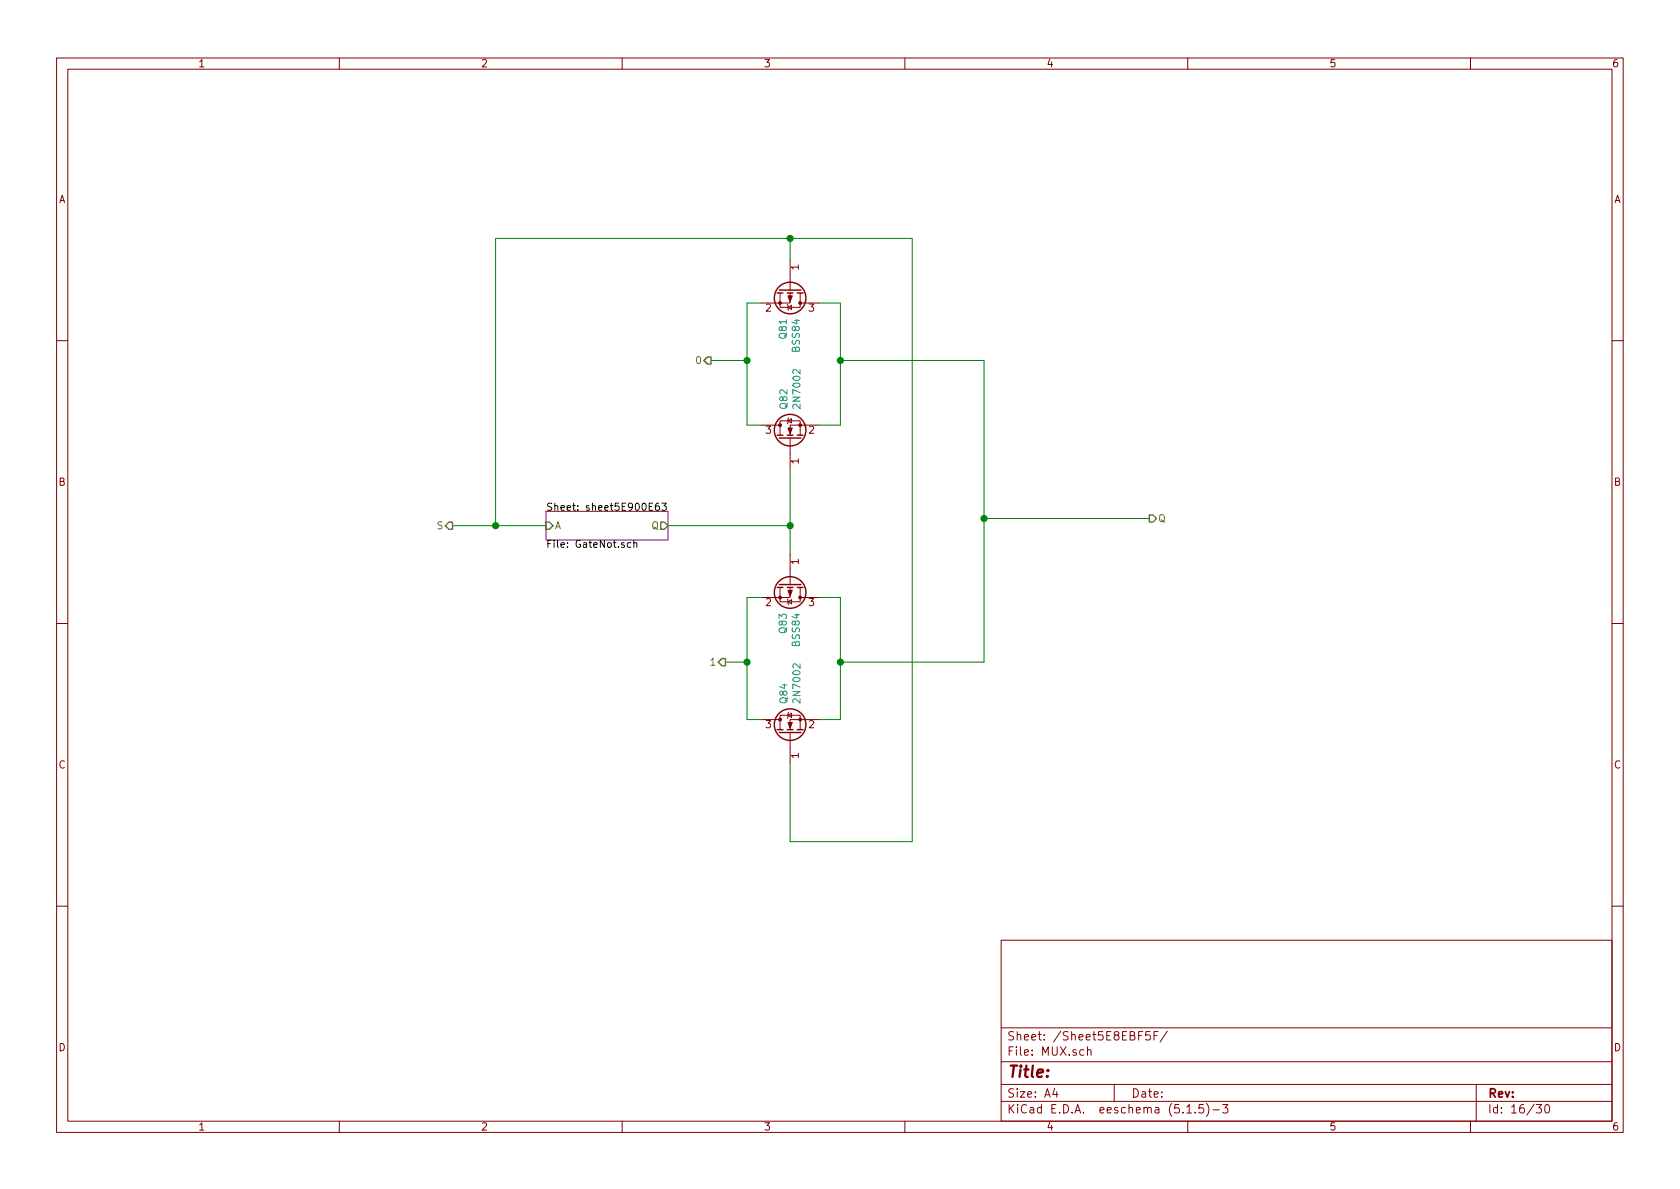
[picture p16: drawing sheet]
<svg xmlns="http://www.w3.org/2000/svg" width="297mm" height="210mm" viewBox="0 0 297 210" stroke-linecap="round" stroke-linejoin="round" font-family="sans-serif">
<defs><g id="words">
<text font-size="2.8" fill="#840000" x="178" y="190.5">Title:</text>
<g font-size="2.1" fill="#840000">
<text x="178" y="184">Sheet: /Sheet5E8EBF5F/</text>
<text x="178" y="186.7">File: MUX.sch</text>
<text x="178" y="196.9">KiCad E.D.A. eeschema (5.1.5)-3</text>
<text x="178" y="194.1">Size: A4</text>
<text x="200" y="194.1">Date:</text>
<text x="263" y="194.1">Rev:</text>
<text x="263" y="196.9">Id: 16/30</text>
</g>
<g font-size="1.8" fill="#840000">
<text x="35" y="11.9">1</text>
<text x="85" y="11.9">2</text>
<text x="135" y="11.9">3</text>
<text x="185" y="11.9">4</text>
<text x="235" y="11.9">5</text>
<text x="285" y="11.9">6</text>
<text x="10.4" y="35.9">A</text>
<text x="285.4" y="35.9">A</text>
<text x="141.2" y="47.7" transform="rotate(-90 141.2 47.7)">1</text>
<text x="135.4" y="55.1">2</text>
<text x="143" y="55.1">3</text>
<text x="135.4" y="76.7">3</text>
<text x="143" y="76.7">2</text>
<text x="141.2" y="82" transform="rotate(-90 141.2 82)">1</text>
<text x="10.4" y="85.9">B</text>
<text x="285.4" y="85.9">B</text>
<text x="141.2" y="99.8" transform="rotate(-90 141.2 99.8)">1</text>
<text x="135.4" y="107.2">2</text>
<text x="143" y="107.2">3</text>
<text x="135.4" y="128.8">3</text>
<text x="143" y="128.8">2</text>
<text x="10.4" y="135.9">C</text>
<text x="141.2" y="134.1" transform="rotate(-90 141.2 134.1)">1</text>
<text x="285.4" y="135.9">C</text>
<text x="10.4" y="185.9">D</text>
<text x="285.4" y="185.9">D</text>
<text x="35" y="199.9">1</text>
<text x="85" y="199.9">2</text>
<text x="135" y="199.9">3</text>
<text x="185" y="199.9">4</text>
<text x="235" y="199.9">5</text>
<text x="285" y="199.9">6</text>
</g>
<g font-size="1.8" fill="#008484">
<text x="139.1" y="59.9" transform="rotate(-90 139.1 59.9)">Q81</text>
<text x="141.4" y="62.1" transform="rotate(-90 141.4 62.1)">BSS84</text>
<text x="141.5" y="71.9" transform="rotate(-90 141.5 71.9)">2N7002</text>
<text x="139.2" y="72.3" transform="rotate(-90 139.2 72.3)">Q82</text>
<text x="139.1" y="111.9" transform="rotate(-90 139.1 111.9)">Q83</text>
<text x="141.4" y="114.2" transform="rotate(-90 141.4 114.2)">BSS84</text>
<text x="139.2" y="124.3" transform="rotate(-90 139.2 124.3)">Q84</text>
<text x="141.5" y="123.9" transform="rotate(-90 141.5 123.9)">2N7002</text>
</g>
<g font-size="1.8" fill="#848400">
<text x="123.2" y="64.4">0</text>
<text x="77.3" y="93.6">S</text>
<text x="98" y="93.6">A</text>
<text x="115.2" y="93.6">Q</text>
<text x="204.7" y="92.3">Q</text>
<text x="125.8" y="117.7">1</text>
</g>
<g font-size="1.8">
<text x="96.5" y="90.3">Sheet: sheet5E900E63</text>
<text x="96.5" y="96.9">File: GateNot.sch</text>
</g>
</g></defs>
<g fill="none" stroke="#840000" stroke-width=".18">
<path d="M10 10.3h277v189.9h-277zM12 12.2h273v186.1h-273zM60 10.3v1.9M110 10.3v1.9M160 10.3v1.9M210 10.3v1.9M260 10.3v1.9M137.9 51.8v2.6h3.6v-2.6M139.2 53.8l.1 .2v.7l.1 .2M139.3 54.4l.7-.4v.7zM139.7 51.8v1.8h-5.1M139.7 46v5.3"/>
<path d="M141.5 53.6h3.3M10 60.2h2M134.6 75.2h3.3M137.9 77v-2.6h3.6v2.6M139.3 74.4l.7-.4v.8zM139.4 73.9l-.1 .1v.8l-.1 .1M139.7 77.5v5.3M144.8 75.2h-5.1v1.8M285 60.2h2M139.7 98v5.4M10 110.3h2M137.9 103.9v2.5h3.6v-2.5"/>
<path d="M139.2 105.9l.1 .1v.8l.1 .1M139.3 106.4l.7-.4v.8zM139.7 103.9v1.8h-5.1M141.5 105.7h3.3M285 110.3h2M134.6 127.2h3.3M137.9 129v-2.5h3.6v2.5M139.3 126.5l.7-.4v.8zM139.4 126l-.1 .1v.8l-.1 .1M139.7 129.5v5.4M144.8 127.2h-5.1v1.8M10 160.2h2"/>
<path d="M177 166.3h108v32h-108zM285 160.2h2M60 198.3v1.9M110 198.3v1.9M160 198.3v1.9M177 194.8h108M177 191.8h108M177 187.8h108M177 181.8h108M186.5 192.5l-.4 1h1M186.8 193v1M191.6 185.7l-.4-.1-.3 .3 .1 .6 .2 .1 .4-.1"/>
<path d="M192.3 185.7a.37 .37 0 0 1 .6 .1v.8M192.3 185.1v1.5M197 191.8v3M203.3 182.4h-.7l-.1 .7 .3-.1 .5 .1 .1 .2-.1 .5-.2 .1-.6-.1M204 183.1h.5M204.7 182.4h-.7v1.5M206.4 182.3l-1.3 2M209.8 195.8l.5-.5v1.5M209.8 196.8h.9M210 198.3v1.9M211.3 196.7v.1M212.8 195.3h-.8v.7l.2-.1 .5 .1 .1 .2v.5l-.3 .1-.5-.1"/>
<path d="M213.3 195.1a1.71 1.71 0 0 1 0 2.3M214.5 196.3h1.1M216.2 195.3h.9l-.5 .6 .4 .1v.7l-.2 .1-.6-.1M260 198.3v1.9M261 191.8v6.5M271.6 195.3h.9l-.4 .6 .4 .1v.7l-.2 .1-.7-.1M273.3 195.4l.3-.1a.94 .94 0 0 1 0 1.5h-.1a1 1 0 0 1-.2-1.4z"/>
</g>
<path d="M96.5 90.4h21.6v5.1h-21.6z" fill="none" stroke="#840084" stroke-width=".18"/>
<path d="M111.5 96h-.3l-.3 .2 .1 .5h.5M112.1 96.1l.1-.1h.3l.1 .8M112.1 95.5v1.3M115.4 89h-.6v1.2h.6M116.5 89l-.4 .1-.2 .4v.6l.2 .1h.4l.1-.2-.1-.5h-.4l-.2 .2M117 89h.8l-.4 .5 .4 .1v.5l-.2 .1-.6-.1" fill="none" stroke="#000" stroke-width=".18"/>
<path d="M125.1 63.1h.6v1.3h-.6l-.6-.7zM78.7 93l.7-.7h.6v1.3h-.6zM96.5 92.3h.7l.6 .7-.6 .6h-.7zM116.8 92.3h.7l.6 .7-.6 .6h-.7zM203.2 91.1h.6l.7 .6-.7 .6h-.6zM127.6 116.5h.7v1.2h-.7l-.6-.6z" fill="none" stroke="#848400" stroke-width=".25"/>
<g fill="none" stroke="#840000" stroke-width=".25">
<path d="M137.4 51.8h1M137.8 51.3h3.8M139.2 51.8h1M141 51.8h1M137.4 77h1M137.8 77.5h3.8M139.2 77h1M141 77h1M137.4 103.9h1M137.8 103.4h3.8M139.2 103.9h1M141 103.9h1"/>
<path d="M137.4 129h1M137.8 129.5h3.8M139.2 129h1M141 129h1"/>
<circle cx="139.7" cy="52.7" r="2.79"/>
<circle cx="139.7" cy="76.1" r="2.79"/>
<circle cx="139.7" cy="104.8" r="2.79"/>
<circle cx="139.7" cy="128.1" r="2.79"/>
</g>
<g fill="#840000" stroke="#840000" stroke-width=".18">
<path d="M139.3 52.3h.8l-.4 1z"/>
<path d="M139.3 75.7h.8l-.4 1z"/>
<path d="M139.3 104.4h.8l-.4 1z"/>
<path d="M139.3 127.8h.8l-.4 1z"/>
<circle cx="137.9" cy="53.6" r=".25"/>
<circle cx="141.5" cy="53.6" r=".25"/>
<circle cx="141.5" cy="75.2" r=".25"/>
<circle cx="137.9" cy="75.2" r=".25"/>
<circle cx="137.9" cy="105.7" r=".25"/>
<circle cx="141.5" cy="105.7" r=".25"/>
<circle cx="141.5" cy="127.2" r=".25"/>
<circle cx="137.9" cy="127.2" r=".25"/>
</g>
<g fill="none" stroke="#008400" stroke-width=".18">
<path d="M134.6 53.6h-2.5v21.6h2.5M139.7 42.2v3.8M144.8 53.6h3.8v21.6h-3.8M125.7 63.7h6.4M148.6 63.7h25.4v53.4h-25.4M80 93h16.5M87.6 93v-50.8h73.7v106.6h-21.6v-13.9M118.1 93h21.6M139.7 82.8v15.2M174 91.7h29.2M128.3 117.1h3.8M134.6 105.7h-2.5v21.5h2.5"/>
<path d="M144.8 105.7h3.8v21.5h-3.8"/>
</g>
<g fill="#008400" stroke="#008400" stroke-width=".25">
<circle cx="132.1" cy="63.7" r=".51"/>
<circle cx="132.1" cy="117.1" r=".51"/>
<circle cx="174" cy="91.7" r=".51"/>
<circle cx="148.6" cy="117.1" r=".51"/>
<circle cx="139.7" cy="93" r=".51"/>
<circle cx="148.6" cy="63.7" r=".51"/>
<circle cx="87.6" cy="93" r=".51"/>
<circle cx="139.7" cy="42.2" r=".51"/>
</g>
<use href="#words"/>
</svg>
